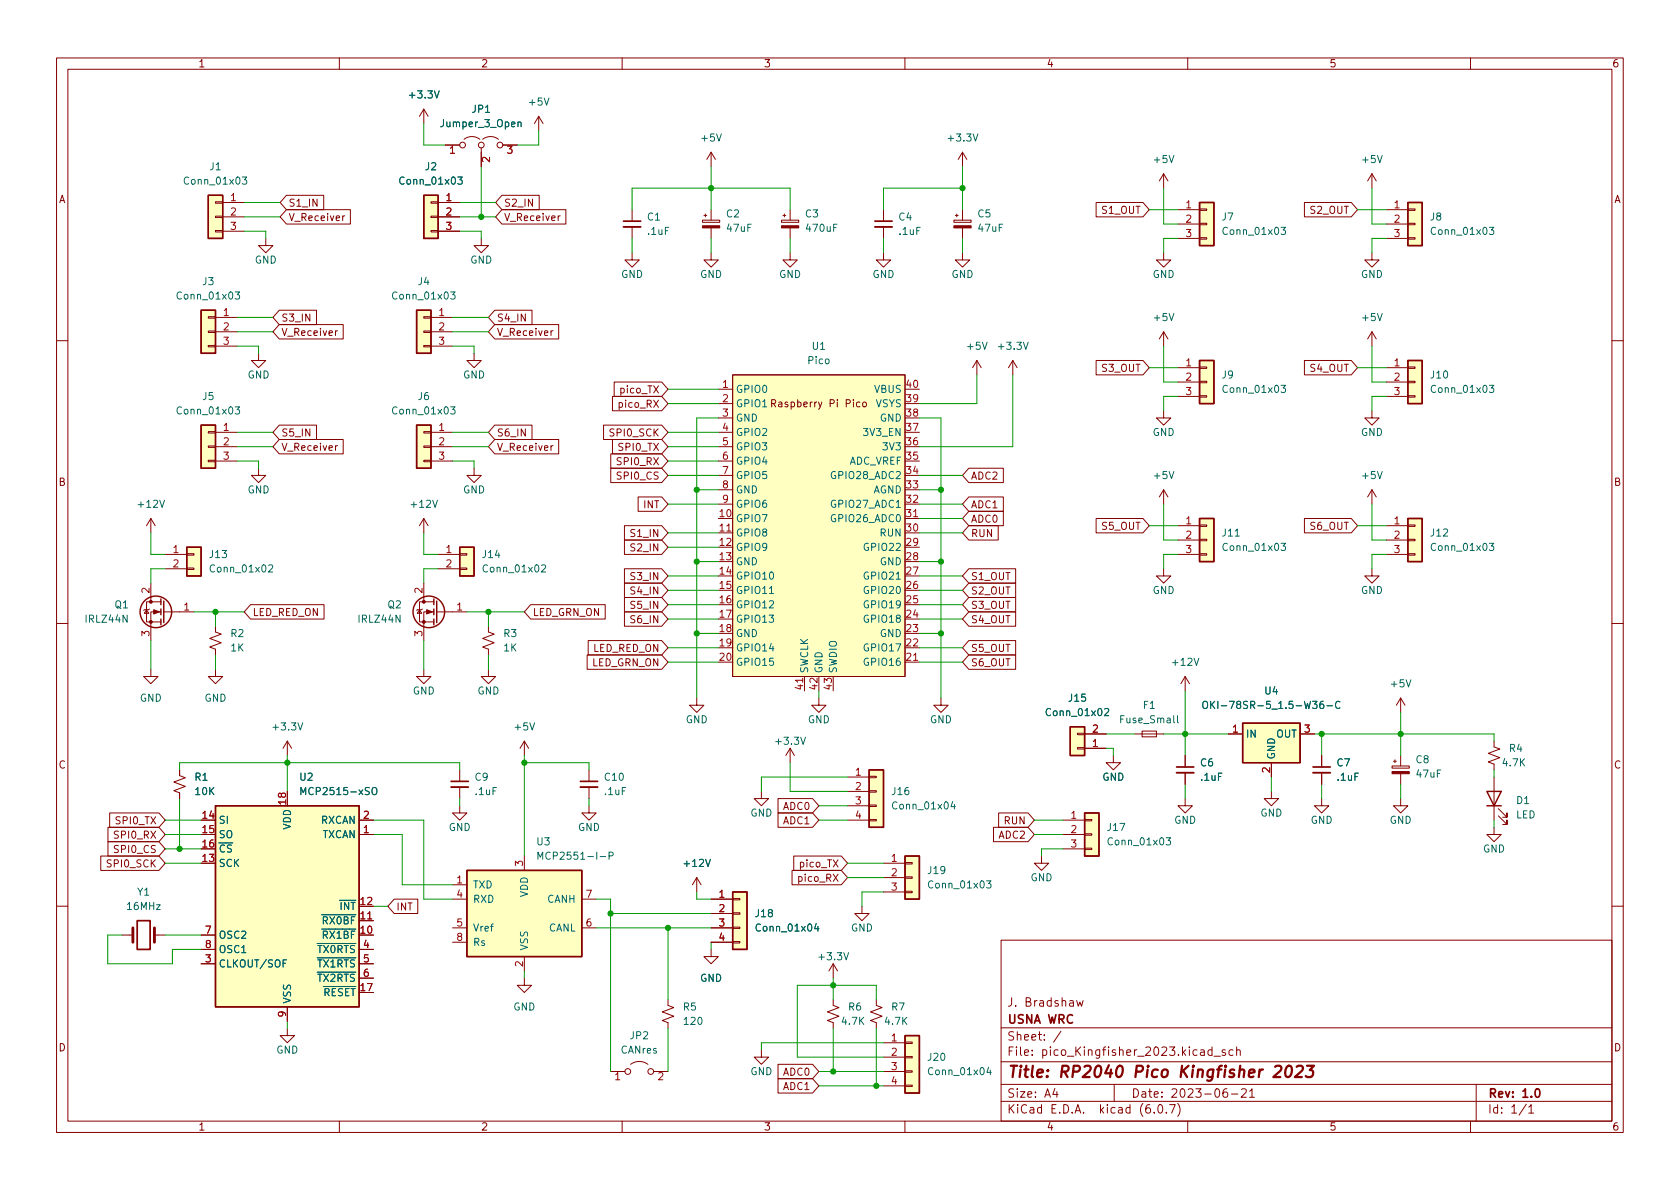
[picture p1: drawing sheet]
<svg xmlns="http://www.w3.org/2000/svg" width="297mm" height="210mm" viewBox="0 0 297 210" stroke-linecap="round" stroke-linejoin="round" font-family="sans-serif">
<defs><g id="words">
<text font-size="2.8" fill="#840000" x="178" y="190.6">Title: RP2040 Pico Kingfisher 2023</text>
<g font-size="2.1" fill="#840000">
<text x="178" y="178">J. Bradshaw</text>
<text x="178" y="184">Sheet: /</text>
<text x="178" y="181">USNA WRC</text>
<text x="178" y="186.7">File: pico_Kingfisher_2023.kicad_sch</text>
<text x="178" y="196.9">KiCad E.D.A. kicad (6.0.7)</text>
<text x="178" y="194.1">Size: A4</text>
<text x="200" y="194.1">Date: 2023-06-21</text>
<text x="263" y="194.1">Rev: 1.0</text>
<text x="263" y="196.9">Id: 1/1</text>
</g>
<g font-size="1.8" fill="#840000">
<text x="35" y="11.9">1</text>
<text x="85" y="11.9">2</text>
<text x="135" y="11.9">3</text>
<text x="185" y="11.9">4</text>
<text x="235" y="11.9">5</text>
<text x="285" y="11.9">6</text>
<text x="10.3" y="35.9">A</text>
<text x="285.3" y="35.9">A</text>
<text x="51" y="39.1">V_Receiver</text>
<text x="51" y="36.5">S1_IN</text>
<text x="89.1" y="39.1">V_Receiver</text>
<text x="89.1" y="36.5">S2_IN</text>
<text x="194.9" y="37.8">S1_OUT</text>
<text x="231.7" y="37.8">S2_OUT</text>
<text x="49.7" y="56.9">S3_IN</text>
<text x="49.7" y="59.4">V_Receiver</text>
<text x="87.8" y="59.4">V_Receiver</text>
<text x="87.8" y="56.9">S4_IN</text>
<text x="194.9" y="65.7">S3_OUT</text>
<text x="231.7" y="65.7">S4_OUT</text>
<text x="109.8" y="69.6">pico_TX</text>
<text x="49.7" y="77.2">S5_IN</text>
<text x="87.8" y="77.2">S6_IN</text>
<text x="108.1" y="77.2">SPI0_SCK</text>
<text x="109.6" y="72.1">pico_RX</text>
<text x="137.2" y="72">Raspberry Pi Pico</text>
<text x="49.7" y="79.7">V_Receiver</text>
<text x="87.8" y="79.7">V_Receiver</text>
<text x="109.4" y="82.3">SPI0_RX</text>
<text x="109.6" y="79.7">SPI0_TX</text>
<text x="10.3" y="85.9">B</text>
<text x="109.4" y="84.8">SPI0_CS</text>
<text x="113.8" y="89.9">INT</text>
<text x="171.6" y="84.8">ADC2</text>
<text x="171.6" y="89.9">ADC1</text>
<text x="285.3" y="85.9">B</text>
<text x="111.8" y="95">S1_IN</text>
<text x="171.6" y="92.4">ADC0</text>
<text x="171.6" y="95">RUN</text>
<text x="194.9" y="93.7">S5_OUT</text>
<text x="231.7" y="93.7">S6_OUT</text>
<text x="111.8" y="97.5">S2_IN</text>
<text x="111.8" y="107.7">S5_IN</text>
<text x="111.8" y="102.6">S3_IN</text>
<text x="111.8" y="105.1">S4_IN</text>
<text x="171.6" y="102.6">S1_OUT</text>
<text x="171.6" y="105.1">S2_OUT</text>
<text x="171.6" y="107.7">S3_OUT</text>
<text x="44.6" y="108.9">LED_RED_ON</text>
<text x="94.1" y="108.9">LED_GRN_ON</text>
<text x="111.8" y="110.2">S6_IN</text>
<text x="171.6" y="110.2">S4_OUT</text>
<text x="104.6" y="117.8">LED_GRN_ON</text>
<text x="104.8" y="115.3">LED_RED_ON</text>
<text x="171.6" y="117.8">S6_OUT</text>
<text x="171.6" y="115.3">S5_OUT</text>
<text x="10.3" y="135.9">C</text>
<text x="285.3" y="135.9">C</text>
<text x="138.5" y="143.2">ADC0</text>
<text x="20.5" y="148.3">SPI0_RX</text>
<text x="20.7" y="145.8">SPI0_TX</text>
<text x="138.5" y="145.8">ADC1</text>
<text x="176.6" y="148.3">ADC2</text>
<text x="177.6" y="145.8">RUN</text>
<text x="19.2" y="153.4">SPI0_SCK</text>
<text x="20.5" y="150.8">SPI0_CS</text>
<text x="141.4" y="155.9">pico_RX</text>
<text x="141.6" y="153.4">pico_TX</text>
<text x="70" y="161">INT</text>
<text x="10.3" y="185.9">D</text>
<text x="285.3" y="185.9">D</text>
<text x="138.5" y="190.2">ADC0</text>
<text x="138.5" y="192.7">ADC1</text>
<text x="35" y="199.9">1</text>
<text x="85" y="199.9">2</text>
<text x="135" y="199.9">3</text>
<text x="185" y="199.9">4</text>
<text x="235" y="199.9">5</text>
<text x="285" y="199.9">6</text>
</g>
<g font-size="1.8" fill="#006464">
<text x="72.6" y="17.4">+3.3V</text>
<text x="78.2" y="22.5">Jumper_3_Open</text>
<text x="83.5" y="19.9">JP1</text>
<text x="93.7" y="18.7">+5V</text>
<text x="124.1" y="25">+5V</text>
<text x="167.8" y="25">+3.3V</text>
<text x="204.1" y="28.8">+5V</text>
<text x="241" y="28.8">+5V</text>
<text x="32.9" y="32.6">Conn_01x03</text>
<text x="37.1" y="30.1">J1</text>
<text x="71" y="32.6">Conn_01x03</text>
<text x="75.2" y="30.1">J2</text>
<text x="114.5" y="39">C1</text>
<text x="114.6" y="41.5">.1uF</text>
<text x="128.5" y="38.4">C2</text>
<text x="128.6" y="41">47uF</text>
<text x="142.4" y="38.4">C3</text>
<text x="142.7" y="41">470uF</text>
<text x="158.9" y="39">C4</text>
<text x="159" y="41.5">.1uF</text>
<text x="172.9" y="38.4">C5</text>
<text x="173.1" y="41">47uF</text>
<text x="216.1" y="39">J7</text>
<text x="216.5" y="41.5">Conn_01x03</text>
<text x="252.9" y="39">J8</text>
<text x="253.4" y="41.5">Conn_01x03</text>
<text x="45" y="46.6">GND</text>
<text x="83.1" y="46.6">GND</text>
<text x="31.6" y="53">Conn_01x03</text>
<text x="35.8" y="50.4">J3</text>
<text x="69.7" y="53">Conn_01x03</text>
<text x="73.9" y="50.4">J4</text>
<text x="109.8" y="49.1">GND</text>
<text x="123.8" y="49.1">GND</text>
<text x="137.7" y="49.1">GND</text>
<text x="154.2" y="49.1">GND</text>
<text x="168.2" y="49.1">GND</text>
<text x="203.8" y="49.1">GND</text>
<text x="240.6" y="49.1">GND</text>
<text x="204.1" y="56.8">+5V</text>
<text x="241" y="56.8">+5V</text>
<text x="142.9" y="64.4">Pico</text>
<text x="143.6" y="61.8">U1</text>
<text x="171.1" y="61.8">+5V</text>
<text x="176.7" y="61.8">+3.3V</text>
<text x="35.8" y="70.7">J5</text>
<text x="43.8" y="66.9">GND</text>
<text x="73.9" y="70.7">J6</text>
<text x="81.9" y="66.9">GND</text>
<text x="130" y="69.5">GPIO0</text>
<text x="154.6" y="69.5">VBUS</text>
<text x="216.1" y="66.9">J9</text>
<text x="216.5" y="69.5">Conn_01x03</text>
<text x="253" y="66.9">J10</text>
<text x="253.4" y="69.5">Conn_01x03</text>
<text x="31.6" y="73.3">Conn_01x03</text>
<text x="69.7" y="73.3">Conn_01x03</text>
<text x="130" y="72">GPIO1</text>
<text x="130" y="74.5">GND</text>
<text x="130" y="77.1">GPIO2</text>
<text x="152.9" y="77.1">3V3_EN</text>
<text x="154.8" y="72">VSYS</text>
<text x="155.6" y="74.5">GND</text>
<text x="203.8" y="77.1">GND</text>
<text x="240.6" y="77.1">GND</text>
<text x="130" y="79.6">GPIO3</text>
<text x="130" y="82.2">GPIO4</text>
<text x="150" y="82.2">ADC_VREF</text>
<text x="156.4" y="79.6">3V3</text>
<text x="24.6" y="89.8">+12V</text>
<text x="43.8" y="87.2">GND</text>
<text x="72.8" y="89.8">+12V</text>
<text x="81.9" y="87.2">GND</text>
<text x="130" y="84.7">GPIO5</text>
<text x="130" y="87.2">GND</text>
<text x="130" y="89.8">GPIO6</text>
<text x="147.3" y="89.8">GPIO27_ADC1</text>
<text x="147.3" y="84.7">GPIO28_ADC2</text>
<text x="154.3" y="87.2">AGND</text>
<text x="204.1" y="84.7">+5V</text>
<text x="241" y="84.7">+5V</text>
<text x="130" y="92.3">GPIO7</text>
<text x="130" y="94.9">GPIO8</text>
<text x="147.3" y="92.3">GPIO26_ADC0</text>
<text x="155.7" y="94.9">RUN</text>
<text x="216.2" y="94.9">J11</text>
<text x="253" y="94.9">J12</text>
<text x="37.1" y="98.7">J13</text>
<text x="37.5" y="101.2">Conn_01x02</text>
<text x="85.4" y="98.7">J14</text>
<text x="85.7" y="101.2">Conn_01x02</text>
<text x="130" y="97.4">GPIO9</text>
<text x="130" y="99.9">GND</text>
<text x="153.1" y="97.4">GPIO22</text>
<text x="155.6" y="99.9">GND</text>
<text x="216.5" y="97.4">Conn_01x03</text>
<text x="253.4" y="97.4">Conn_01x03</text>
<text x="20.3" y="107.6">Q1</text>
<text x="68.6" y="107.6">Q2</text>
<text x="130" y="102.5">GPIO10</text>
<text x="130" y="105">GPIO11</text>
<text x="130" y="107.6">GPIO12</text>
<text x="153.1" y="107.6">GPIO19</text>
<text x="153.1" y="105">GPIO20</text>
<text x="153.1" y="102.5">GPIO21</text>
<text x="203.8" y="105">GND</text>
<text x="240.6" y="105">GND</text>
<text x="15.3" y="110.1">IRLZ44N</text>
<text x="40.8" y="112.6">R2</text>
<text x="63.5" y="110.1">IRLZ44N</text>
<text x="89.1" y="112.6">R3</text>
<text x="130" y="110.1">GPIO13</text>
<text x="130" y="112.6">GND</text>
<text x="153.1" y="110.1">GPIO18</text>
<text x="155.6" y="112.6">GND</text>
<text x="40.8" y="115.2">1K</text>
<text x="89.1" y="115.2">1K</text>
<text x="130" y="115.2">GPIO14</text>
<text x="130" y="117.7">GPIO15</text>
<text x="142.9" y="119.1" transform="rotate(-90 142.9 119.1)">SWCLK</text>
<text x="145.4" y="119.1" transform="rotate(-90 145.4 119.1)">GND</text>
<text x="148" y="119.1" transform="rotate(-90 148 119.1)">SWDIO</text>
<text x="153.1" y="117.7">GPIO16</text>
<text x="153.1" y="115.2">GPIO17</text>
<text x="207.5" y="117.7">+12V</text>
<text x="24.7" y="124.1">GND</text>
<text x="36.1" y="124.1">GND</text>
<text x="73" y="122.8">GND</text>
<text x="84.4" y="122.8">GND</text>
<text x="189" y="124.1">J15</text>
<text x="202.2" y="125.3">F1</text>
<text x="215.2" y="125.3">OKI-78SR-5_1.5-W36-C</text>
<text x="223.7" y="122.8">U4</text>
<text x="246.1" y="121.5">+5V</text>
<text x="48.5" y="129.2">+3.3V</text>
<text x="91.1" y="129.2">+5V</text>
<text x="121.2" y="127.9">GND</text>
<text x="137.4" y="131.7">+3.3V</text>
<text x="142.8" y="127.9">GND</text>
<text x="164.4" y="127.9">GND</text>
<text x="185.3" y="126.6">Conn_01x02</text>
<text x="198.3" y="127.9">Fuse_Small</text>
<text x="220.2" y="130.4">IN</text>
<text x="225.6" y="130.4">OUT</text>
<text x="212.3" y="135.5">C6</text>
<text x="225.4" y="134.4" transform="rotate(-90 225.4 134.4)">GND</text>
<text x="236.4" y="135.5">C7</text>
<text x="250.4" y="135">C8</text>
<text x="250.5" y="137.5">47uF</text>
<text x="265.8" y="135.5">4.7K</text>
<text x="266.9" y="133">R4</text>
<text x="34.5" y="138">R1</text>
<text x="34.6" y="140.6">10K</text>
<text x="53" y="138">U2</text>
<text x="53.9" y="140.6">MCP2515-xSO</text>
<text x="84" y="138">C9</text>
<text x="84.1" y="140.6">.1uF</text>
<text x="107" y="140.6">.1uF</text>
<text x="107" y="138">C10</text>
<text x="157.8" y="140.6">J16</text>
<text x="158.1" y="143.1">Conn_01x04</text>
<text x="194.9" y="138">GND</text>
<text x="212.4" y="138">.1uF</text>
<text x="236.5" y="138">.1uF</text>
<text x="268.2" y="142.2">D1</text>
<text x="38.6" y="145.7">SI</text>
<text x="38.6" y="148.2">SO</text>
<text x="51.4" y="146.7" transform="rotate(-90 51.4 146.7)">VDD</text>
<text x="56.7" y="145.7">RXCAN</text>
<text x="56.9" y="148.2">TXCAN</text>
<text x="79.3" y="146.9">GND</text>
<text x="94.9" y="149.5">U3</text>
<text x="102.2" y="146.9">GND</text>
<text x="132.7" y="144.4">GND</text>
<text x="195.9" y="146.9">J17</text>
<text x="196.2" y="149.5">Conn_01x03</text>
<text x="207.6" y="145.7">GND</text>
<text x="222.8" y="144.4">GND</text>
<text x="231.7" y="145.7">GND</text>
<text x="245.7" y="145.7">GND</text>
<text x="268" y="144.7">LED</text>
<text x="38.6" y="153.3">SCK</text>
<text x="38.6" y="150.7">~{CS}</text>
<text x="96.4" y="152">MCP2551-I-P</text>
<text x="121.1" y="153.3">+12V</text>
<text x="164.1" y="154.6">J19</text>
<text x="182.2" y="155.8">GND</text>
<text x="262.2" y="150.7">GND</text>
<text x="22.6" y="160.9">16MHz</text>
<text x="24.3" y="158.4">Y1</text>
<text x="58.8" y="160.9">~{INT}</text>
<text x="83.6" y="157.1">TXD</text>
<text x="83.6" y="159.6">RXD</text>
<text x="93.3" y="158.7" transform="rotate(-90 93.3 158.7)">VDD</text>
<text x="96.7" y="159.6">CANH</text>
<text x="164.5" y="157.1">Conn_01x03</text>
<text x="38.6" y="166">OSC2</text>
<text x="55.8" y="166">~{RX1BF}</text>
<text x="55.8" y="163.4">~{RX0BF}</text>
<text x="83.6" y="164.7">Vref</text>
<text x="83.6" y="167.3">Rs</text>
<text x="96.9" y="164.7">CANL</text>
<text x="133.6" y="162.2">J18</text>
<text x="134" y="164.7">Conn_01x04</text>
<text x="150.4" y="164.7">GND</text>
<text x="38.6" y="171.1">CLKOUT/SOF</text>
<text x="38.6" y="168.5">OSC1</text>
<text x="54.8" y="168.5">~{TX0RTS}</text>
<text x="54.8" y="171.1">~{TX1RTS}</text>
<text x="54.8" y="173.6">~{TX2RTS}</text>
<text x="93.3" y="168.1" transform="rotate(-90 93.3 168.1)">VSS</text>
<text x="123.8" y="173.6">GND</text>
<text x="145" y="169.8">+3.3V</text>
<text x="51.4" y="177.5" transform="rotate(-90 51.4 177.5)">VSS</text>
<text x="55.7" y="176.1">~{RESET}</text>
<text x="90.7" y="178.7">GND</text>
<text x="120.8" y="178.7">R5</text>
<text x="150" y="178.7">R6</text>
<text x="157.7" y="178.7">R7</text>
<text x="111.5" y="183.8">JP2</text>
<text x="121.1" y="181.2">120</text>
<text x="148.9" y="181.2">4.7K</text>
<text x="156.6" y="181.2">4.7K</text>
<text x="48.8" y="186.3">GND</text>
<text x="109.8" y="186.3">CANres</text>
<text x="132.7" y="190.1">GND</text>
<text x="164.1" y="187.6">J20</text>
<text x="164.5" y="190.1">Conn_01x04</text>
</g>
<g font-size="1.8" fill="#a90000">
<text x="79.5" y="27.2">1</text>
<text x="86.6" y="28.7" transform="rotate(-90 86.6 28.7)">2</text>
<text x="89.7" y="27.2">3</text>
<text x="40.8" y="35.6">1</text>
<text x="78.9" y="35.6">1</text>
<text x="40.8" y="38.1">2</text>
<text x="40.8" y="40.6">3</text>
<text x="78.9" y="38.1">2</text>
<text x="78.9" y="40.6">3</text>
<text x="209.7" y="36.8">1</text>
<text x="209.7" y="39.4">2</text>
<text x="209.7" y="41.9">3</text>
<text x="246.5" y="36.8">1</text>
<text x="246.5" y="39.4">2</text>
<text x="246.5" y="41.9">3</text>
<text x="39.5" y="55.9">1</text>
<text x="39.5" y="58.4">2</text>
<text x="77.6" y="55.9">1</text>
<text x="77.6" y="58.4">2</text>
<text x="39.5" y="61">3</text>
<text x="77.6" y="61">3</text>
<text x="209.7" y="64.8">1</text>
<text x="246.5" y="64.8">1</text>
<text x="127.8" y="68.6">1</text>
<text x="127.8" y="71.1">2</text>
<text x="160.3" y="71.1">39</text>
<text x="160.3" y="68.6">40</text>
<text x="209.7" y="67.3">2</text>
<text x="209.7" y="69.8">3</text>
<text x="246.5" y="67.3">2</text>
<text x="246.5" y="69.8">3</text>
<text x="39.5" y="76.2">1</text>
<text x="77.6" y="76.2">1</text>
<text x="127.8" y="73.7">3</text>
<text x="127.8" y="76.2">4</text>
<text x="160.3" y="76.2">37</text>
<text x="160.3" y="73.7">38</text>
<text x="39.5" y="78.7">2</text>
<text x="39.5" y="81.3">3</text>
<text x="77.6" y="78.7">2</text>
<text x="77.6" y="81.3">3</text>
<text x="127.8" y="78.7">5</text>
<text x="127.8" y="81.3">6</text>
<text x="127.8" y="83.8">7</text>
<text x="160.3" y="83.8">34</text>
<text x="160.3" y="81.3">35</text>
<text x="160.3" y="78.7">36</text>
<text x="127.8" y="86.4">8</text>
<text x="127.8" y="88.9">9</text>
<text x="160.3" y="88.9">32</text>
<text x="160.3" y="86.4">33</text>
<text x="127.3" y="91.4">10</text>
<text x="127.3" y="94">11</text>
<text x="160.3" y="94">30</text>
<text x="160.3" y="91.4">31</text>
<text x="209.7" y="92.7">1</text>
<text x="209.7" y="95.2">2</text>
<text x="246.5" y="92.7">1</text>
<text x="246.5" y="95.2">2</text>
<text x="30.6" y="97.8">1</text>
<text x="30.6" y="100.3">2</text>
<text x="78.9" y="97.8">1</text>
<text x="78.9" y="100.3">2</text>
<text x="127.3" y="96.5">12</text>
<text x="127.3" y="99.1">13</text>
<text x="127.3" y="101.6">14</text>
<text x="160.3" y="101.6">27</text>
<text x="160.3" y="99.1">28</text>
<text x="160.3" y="96.5">29</text>
<text x="209.7" y="97.8">3</text>
<text x="246.5" y="97.8">3</text>
<text x="26.4" y="104.9" transform="rotate(-90 26.4 104.9)">2</text>
<text x="32.5" y="107.9">1</text>
<text x="74.7" y="104.9" transform="rotate(-90 74.7 104.9)">2</text>
<text x="80.8" y="107.9">1</text>
<text x="127.3" y="104.1">15</text>
<text x="127.3" y="106.7">16</text>
<text x="160.3" y="106.7">25</text>
<text x="160.3" y="104.1">26</text>
<text x="26.4" y="112.5" transform="rotate(-90 26.4 112.5)">3</text>
<text x="74.7" y="112.5" transform="rotate(-90 74.7 112.5)">3</text>
<text x="127.3" y="109.2">17</text>
<text x="127.3" y="111.8">18</text>
<text x="160.3" y="111.8">23</text>
<text x="160.3" y="109.2">24</text>
<text x="127.3" y="114.3">19</text>
<text x="127.3" y="116.8">20</text>
<text x="160.3" y="116.8">21</text>
<text x="160.3" y="114.3">22</text>
<text x="142" y="121.9" transform="rotate(-90 142 121.9)">41</text>
<text x="144.5" y="121.9" transform="rotate(-90 144.5 121.9)">42</text>
<text x="147.1" y="121.9" transform="rotate(-90 147.1 121.9)">43</text>
<text x="193.2" y="129.5">2</text>
<text x="217.9" y="129.5">1</text>
<text x="230.6" y="129.5">3</text>
<text x="151.3" y="137.2">1</text>
<text x="193.2" y="132.1">1</text>
<text x="224.5" y="136.6" transform="rotate(-90 224.5 136.6)">2</text>
<text x="50.5" y="142.2" transform="rotate(-90 50.5 142.2)">18</text>
<text x="151.3" y="139.7">2</text>
<text x="151.3" y="142.2">3</text>
<text x="35.8" y="144.8">14</text>
<text x="35.8" y="147.3">15</text>
<text x="35.8" y="149.9">16</text>
<text x="64.3" y="147.3">1</text>
<text x="64.3" y="144.8">2</text>
<text x="151.3" y="144.8">4</text>
<text x="189.4" y="144.8">1</text>
<text x="189.4" y="147.3">2</text>
<text x="189.4" y="149.9">3</text>
<text x="35.8" y="152.4">13</text>
<text x="92.5" y="153.1" transform="rotate(-90 92.5 153.1)">3</text>
<text x="157.6" y="152.4">1</text>
<text x="157.6" y="154.9">2</text>
<text x="63.8" y="160">12</text>
<text x="80.8" y="156.2">1</text>
<text x="80.8" y="158.7">4</text>
<text x="103.6" y="158.7">7</text>
<text x="127.1" y="158.7">1</text>
<text x="127.1" y="161.3">2</text>
<text x="157.6" y="157.5">3</text>
<text x="36.3" y="165.1">7</text>
<text x="36.3" y="167.6">8</text>
<text x="63.8" y="165.1">10</text>
<text x="63.8" y="162.6">11</text>
<text x="64.3" y="167.6">4</text>
<text x="80.8" y="163.8">5</text>
<text x="80.8" y="166.4">8</text>
<text x="103.6" y="163.8">6</text>
<text x="127.1" y="163.8">3</text>
<text x="127.1" y="166.4">4</text>
<text x="36.3" y="170.2">3</text>
<text x="64.3" y="170.2">5</text>
<text x="64.3" y="172.7">6</text>
<text x="92.5" y="170.9" transform="rotate(-90 92.5 170.9)">2</text>
<text x="50.5" y="179.8" transform="rotate(-90 50.5 179.8)">9</text>
<text x="63.8" y="175.3">17</text>
<text x="157.6" y="184.1">1</text>
<text x="108.7" y="191">1</text>
<text x="116.3" y="191">2</text>
<text x="157.6" y="186.7">2</text>
<text x="157.6" y="189.2">3</text>
<text x="157.6" y="191.8">4</text>
</g>
</g></defs>
<g fill="none" stroke="#840000" stroke-width=".18">
<path d="M10 10.2h277v190.1h-277zM12 12.2h273v186.1h-273zM60 10.2v2M74.9 19.3v2.5M74.9 19.3l-.7 1.3M74.9 19.3l.8 1.3M110 10.2v2M160 10.2v2M210 10.2v2M260 10.2v2M38.1 38.2h1.3v.3h-1.3zM38.1 35.7h1.3v.2h-1.3z"/>
<path d="M39.4 35.8h3.8M39.4 38.3h3.8M50.6 37.1h11.4v2.5h-11.4l-1.1-1.3zM50.6 34.5h6.6v2.6h-6.6l-1.1-1.3zM61 38.2l-.4 .2M76.2 38.2h1.3v.3h-1.3zM76.2 35.7h1.3v.2h-1.3zM77.5 35.8h3.8M77.5 38.3h3.8M78.7 25.6h2.6M82 24.6a2.26 2.26 0 0 1 2.8 0M85.1 26.2v3.3"/>
<path d="M85.3 24.6a2.26 2.26 0 0 1 2.8 0M88.7 37.1h11.4v2.5h-11.4l-1.1-1.3zM88.7 34.5h6.6v2.6h-6.6l-1.1-1.3zM88.9 25.6h2.5M95.2 20.6l-.7 1.2M95.2 20.6v2.5M95.2 20.6l.8 1.2M99.1 38.2l-.4 .2M111.8 37.1v2M124.2 38.9h3.1v.4h-3.1zM124.5 38.1h.5M124.7 37.8v.5"/>
<path d="M125.7 26.9l-.7 1.3M125.7 26.9v2.6M125.7 37.1v1.8M125.7 26.9l.8 1.3M138.2 38.9h3v.4h-3zM138.4 38.1h.5M138.7 37.8v.5M139.7 37.1v1.8M156.2 37.1v2M168.7 38.9h3v.4h-3zM168.9 38.1h.5M169.2 37.8v.5"/>
<path d="M170.2 26.9l-.8 1.3M170.2 26.9v2.6M170.2 37.1v1.8M170.2 26.9l.7 1.3M193.8 35.8h8.3l1.1 1.3-1.1 1.2h-8.3zM205.7 30.7l-.7 1.3M205.7 30.7v2.6M205.7 30.7l.8 1.3M208.3 37.1h3.8M208.3 39.6h3.8M212.1 39.5h1.3v.2h-1.3zM212.1 37h1.3v.2h-1.3z"/>
<path d="M230.6 35.8h8.3l1.1 1.3-1.1 1.2h-8.3zM242.6 30.7v2.6M242.6 30.7l-.8 1.3M242.6 30.7l.7 1.3M245.1 37.1h3.8M245.1 39.6h3.8M248.9 39.5h1.3v.2h-1.3zM248.9 37h1.3v.2h-1.3zM36.8 58.5h1.3v.3h-1.3zM36.8 56h1.3v.3h-1.3zM38.1 40.8h1.3v.2h-1.3zM38.1 56.1h3.8"/>
<path d="M38.1 58.7h3.8M39.4 40.9h3.8M47 42.2v1.2h1.3l-1.3 1.3-1.3-1.3h1.3M49.4 54.9h6.6v2.5h-6.6l-1.1-1.3zM49.4 57.4h11.3v2.5h-11.3l-1.1-1.2zM59.7 58.5l-.4 .2M74.9 58.5h1.3v.3h-1.3zM74.9 56h1.3v.3h-1.3zM76.2 40.8h1.3v.2h-1.3zM76.2 56.1h3.8M76.2 58.7h3.8M77.5 40.9h3.8"/>
<path d="M85.1 42.2v1.2h1.3l-1.3 1.3-1.3-1.3h1.3M87.5 57.4h11.3v2.5h-11.3l-1.1-1.2zM87.5 54.9h6.6v2.5h-6.6l-1.1-1.3zM97.8 58.5l-.4 .2M111.8 44.7v1.3h1.2l-1.2 1.2-1.3-1.2h1.3M111.8 40.1v2.1M125.7 44.7v1.3h1.3l-1.3 1.2-1.2-1.2h1.2M125.7 40.3v1.9M139.7 44.7v1.3h1.3l-1.3 1.2-1.3-1.2h1.3M139.7 40.3v1.9M156.2 44.7v1.3h1.3l-1.3 1.2-1.3-1.2h1.3M156.2 40.1v2.1"/>
<path d="M170.2 44.7v1.3h1.2l-1.2 1.2-1.3-1.2h1.3M170.2 40.3v1.9M205.7 44.7v1.3h1.3l-1.3 1.2-1.2-1.2h1.2M205.7 58.7v2.5M205.7 58.7l-.7 1.2M205.7 58.7l.8 1.2M208.3 42.2h3.8M212.1 42h1.3v.3h-1.3zM242.6 44.7v1.3h1.2l-1.2 1.2-1.3-1.2h1.3M242.6 58.7l-.8 1.2M242.6 58.7v2.5M242.6 58.7l.7 1.2"/>
<path d="M245.1 42.2h3.8M248.9 42h1.3v.3h-1.3zM10 60.2h2M36.8 78.9h1.3v.2h-1.3zM36.8 76.3h1.3v.3h-1.3zM36.8 61.1h1.3v.2h-1.3zM38.1 76.4h3.8M38.1 79h3.8M38.1 61.2h3.8M45.7 62.5v1.2h1.3l-1.3 1.3-1.3-1.3h1.3M49.4 77.7h11.3v2.6h-11.3l-1.1-1.3zM49.4 75.2h6.6v2.5h-6.6l-1.1-1.3z"/>
<path d="M59.7 78.8l-.4 .2M74.9 78.9h1.3v.2h-1.3zM74.9 76.3h1.3v.3h-1.3zM74.9 61.1h1.3v.2h-1.3zM76.2 76.4h3.8M76.2 79h3.8M76.2 61.2h3.8M83.8 62.5v1.2h1.3l-1.3 1.3-1.3-1.3h1.3M87.5 77.7h11.3v2.6h-11.3l-1.1-1.3zM87.5 75.2h6.6v2.5h-6.6l-1.1-1.3zM97.8 78.8l-.4 .2M106.7 75.2h10.3l1.1 1.2-1.1 1.3h-10.3z"/>
<path d="M108.3 77.7h8.7l1.1 1.3-1.1 1.3h-8.7zM108.3 70.1h8.7l1.1 1.3-1.1 1.2h-8.7zM108.6 67.6h8.4l1.1 1.2-1.1 1.3h-8.4zM127 76.4h2.5M127 79h2.5M127 68.8h2.5M127 71.4h2.5M127 73.9h2.5M129.5 66.3h30.5v53.3h-30.5zM136.4 71.3h.6l.2-.2-.1-.3-.7-.1v1.2M136.7 71.3l.5 .6M152 71.2l-.3-.1-.3 .2 .2 .6h.4"/>
<path d="M152.6 71.2l.2-.1 .3 .1 .1 .5-.1 .2h-.3l-.2-.1zM172.7 63.7l-.7 1.3M172.7 63.7v2.6M172.7 63.7l.8 1.3M179.1 63.7l-.8 1.3M179.1 63.7v2.6M179.1 63.7l.7 1.3M193.8 63.7h8.3l1.1 1.3-1.1 1.3h-8.3zM205.7 72.6v1.3h1.3l-1.3 1.3-1.2-1.3h1.2M208.3 65h3.8M208.3 67.6h3.8M208.3 70.1h3.8"/>
<path d="M212.1 70h1.3v.2h-1.3zM212.1 67.4h1.3v.3h-1.3zM212.1 64.9h1.3v.2h-1.3zM230.6 63.7h8.3l1.1 1.3-1.1 1.3h-8.3zM242.6 72.6v1.3h1.2l-1.2 1.3-1.3-1.3h1.3M245.1 65h3.8M245.1 67.6h3.8M245.1 70.1h3.8M248.9 70h1.3v.2h-1.3zM248.9 67.4h1.3v.3h-1.3zM248.9 64.9h1.3v.2h-1.3zM285 60.2h2"/>
<path d="M26.7 91.7v2.5M26.7 91.7l-.8 1.3M26.7 91.7l.7 1.3M29.2 98h3.8M33 97.9h1.3v.3h-1.3zM36.8 81.4h1.3v.3h-1.3zM38.1 81.5h3.8M45.7 82.8v1.3h1.3l-1.3 1.2-1.3-1.2h1.3M74.9 81.4h1.3v.3h-1.3zM74.9 91.7l-.7 1.3M74.9 91.7v2.5M74.9 91.7l.8 1.3"/>
<path d="M76.2 81.5h3.8M77.5 98h3.8M81.3 97.9h1.2v.3h-1.2zM83.8 82.8v1.3h1.3l-1.3 1.2-1.3-1.2h1.3M108 82.8h9l1.1 1.3-1.1 1.2h-9zM108 80.3h9l1.1 1.2-1.1 1.3h-9zM110.4 95.5h6.6l1.1 1.3-1.1 1.2h-6.6zM110.4 93h6.6l1.1 1.2-1.1 1.3h-6.6zM112.8 87.9h4.2l1.1 1.2-1.1 1.3h-4.2zM127 81.5h2.5M127 94.2h2.5M127 84.1h2.5"/>
<path d="M127 86.6h2.5M127 89.1h2.5M160 91.7h2.6M171.3 82.8h6.1v2.5h-6.1l-1.1-1.2zM171.3 87.9h6.1v2.5h-6.1l-1.1-1.3zM171.3 90.4h6.1v2.6h-6.1l-1.1-1.3zM171.3 93h5.2v2.5h-5.2l-1.1-1.3zM193.8 91.7h8.3l1.1 1.3-1.1 1.2h-8.3zM205.7 86.6v2.5M205.7 86.6l-.7 1.3M205.7 86.6l.8 1.3M208.3 98h3.8"/>
<path d="M208.3 93h3.8M208.3 95.5h3.8M212.1 97.9h1.3v.3h-1.3zM212.1 95.4h1.3v.2h-1.3zM212.1 92.8h1.3v.3h-1.3zM230.6 91.7h8.3l1.1 1.3-1.1 1.2h-8.3zM242.6 86.6v2.5M242.6 86.6l-.8 1.3M242.6 86.6l.7 1.3M245.1 98h3.8M245.1 93h3.8M245.1 95.5h3.8"/>
<path d="M248.9 97.9h1.3v.3h-1.3zM248.9 95.4h1.3v.2h-1.3zM248.9 92.8h1.3v.3h-1.3zM10 110.2h2M25.9 107.8l.4 .7h-.8zM26.4 107.7l-.1 .1h-.8l-.1 .1M26.7 118.4v1.2h1.2l-1.2 1.3-1.3-1.3h1.3M26.7 103.1v3.3M28.4 108.2h-1.7v5.1M28.4 106.4h-2.5v3.6h2.5M29 108.2h5.3M29.2 100.6h3.8"/>
<path d="M33 100.5h1.3v.2h-1.3zM38.1 110.7v1.1l1 .3-2 .8 2 .8-2 .7 1 .4v1M38.1 118.4v1.2h1.3l-1.3 1.3-1.3-1.3h1.3M44.3 106.9h13v2.6h-13l-1.1-1.3zM74.2 107.8l.3 .7h-.7zM74.7 107.7l-.2 .1h-.7l-.1 .1M74.9 118.4v1.2h1.3l-1.3 1.3-1.2-1.3h1.2M74.9 103.1v3.3M76.7 108.2h-1.8v5.1M76.7 106.4h-2.5v3.6h2.5M77.2 108.2h5.3M77.5 100.6h3.8"/>
<path d="M81.3 100.5h1.2v.2h-1.2zM86.4 118.4v1.2h1.2l-1.2 1.3-1.3-1.3h1.3M86.4 110.7v1.1l1 .3-2.1 .8 2.1 .8-2.1 .7 1.1 .4v1M93.8 106.9h13.2v2.6h-13.2l-1.1-1.3zM103.8 115.8h13.2l1.1 1.3-1.1 1.3h-13.2zM104 113.3h13l1.1 1.2-1.1 1.3h-13zM110.4 105.7h6.6l1.1 1.2-1.1 1.3h-6.6zM110.4 108.2h6.6l1.1 1.3-1.1 1.2h-6.6zM110.4 100.6h6.6l1.1 1.2-1.1 1.3h-6.6zM110.4 103.1h6.6l1.1 1.3-1.1 1.3h-6.6zM142.2 119.6v2.6M160 117.1h2.6"/>
<path d="M171.3 100.6h8.3v2.5h-8.3l-1.1-1.3zM171.3 103.1h8.3v2.6h-8.3l-1.1-1.3zM171.3 115.8h8.3v2.6h-8.3l-1.1-1.3zM171.3 105.7h8.3v2.5h-8.3l-1.1-1.3zM171.3 113.3h8.3v2.5h-8.3l-1.1-1.3zM171.3 108.2h8.3v2.5h-8.3l-1.1-1.2zM205.7 100.6v1.2h1.3l-1.3 1.3-1.2-1.3h1.2M209.5 119.6v2.6M209.5 119.6l-.7 1.3M209.5 119.6l.8 1.3M242.6 100.6v1.2h1.2l-1.2 1.3-1.3-1.3h1.3M285 110.2h2"/>
<path d="M31.7 136.1v1.1l1.1 .3-2.1 .8 2.1 .8-2.1 .7 1 .4v1M50.8 131.1v2.5M50.8 131.1l-.8 1.2M50.8 131.1l.8 1.2M81.3 136.1v2.1M81.3 139.2v2M92.7 131.1v2.5M92.7 131.1l-.8 1.2M92.7 131.1l.8 1.2M104.1 136.1v2.1M104.1 139.2v2M123.2 123.4v1.3h1.3l-1.3 1.3-1.3-1.3h1.3"/>
<path d="M134.6 139.9v1.3h1.3l-1.3 1.3-1.3-1.3h1.3M139.7 132.3l-.8 1.3M139.7 132.3v2.6M139.7 132.3l.8 1.3M144.8 123.4v1.3h1.2l-1.2 1.3-1.3-1.3h1.3M149.9 137.4h3.8M149.9 139.9h3.8M153.7 139.8h1.2v.3h-1.2zM153.7 137.3h1.2v.2h-1.2zM166.4 123.4v1.3h1.2l-1.2 1.3-1.3-1.3h1.3M190.5 129.7h1.3v.2h-1.3zM190.5 132.2h1.3v.3h-1.3z"/>
<path d="M191.8 129.8h3.8M191.8 132.3h3.8M196.8 133.6v1.3h1.3l-1.3 1.2-1.2-1.2h1.2M200.7 129.8h5M201.9 129.3h2.6v1h-2.6zM209.5 133.6v2M209.5 136.6v2.1M217.2 129.8h2.5M224.8 139.9v1.3h1.3l-1.3 1.3-1.3-1.3h1.3M224.8 134.9v2.5M229.9 129.8h2.5M233.7 133.6v2"/>
<path d="M233.7 136.6v2.1M246.1 135.5h3.1v.3h-3.1zM246.4 134.6h.5M246.6 134.4v.5M247.6 123.4l-.7 1.3M247.6 123.4v2.6M247.6 133.6v1.9M247.6 136.8v1.9M247.6 123.4l.8 1.3M264.2 131.1v1l1 .4-2.1 .7 2.1 .8-2.1 .7 1.1 .4v1M264.2 137.4v7.6M17.8 151.4h10.3l1.1 1.2-1.1 1.3h-10.3z"/>
<path d="M19.1 148.8h9l1.1 1.3-1.1 1.3h-9zM19.1 146.3h9l1.1 1.3-1.1 1.2h-9zM19.4 143.8h8.7l1.1 1.2-1.1 1.3h-8.7zM63.5 147.6h2.5M63.5 145h2.5M69.7 159h4.2v2.5h-4.2l-1.1-1.2zM80 159h2.5M80 156.5h2.5M81.3 142.5v1.3h1.2l-1.2 1.2-1.3-1.2h1.3M92.7 151.4v2.5M102.9 159h2.5M104.1 142.5v1.3h1.3l-1.3 1.2-1.2-1.2h1.2"/>
<path d="M123.2 155.2l-.8 1.3M123.2 155.2v2.5M123.2 155.2l.8 1.3M125.7 159h3.8M129.5 158.9h1.3v.2h-1.3zM137.6 141.2h6.1l1.1 1.3-1.1 1.3h-6.1zM137.6 143.8h6.1l1.1 1.2-1.1 1.3h-6.1zM140 153.9h8.7l1.2 1.3-1.2 1.3h-8.7zM140.3 151.4h8.4l1.2 1.2-1.2 1.3h-8.4zM149.9 145h3.8M149.9 142.5h3.8M153.7 144.9h1.2v.3h-1.2z"/>
<path d="M153.7 142.4h1.2v.2h-1.2zM156.2 152.6h3.8M156.2 155.2h3.8M156.2 157.7h3.8M160 157.6h1.3v.3h-1.3zM160 155.1h1.3v.2h-1.3zM160 152.5h1.3v.3h-1.3zM175.7 146.3h6.1l1.1 1.3-1.1 1.2h-6.1zM176.6 143.8h5.2l1.1 1.2-1.1 1.3h-5.2zM184.1 151.4v1.2h1.3l-1.3 1.3-1.2-1.3h1.2M188 147.6h3.8M188 145h3.8"/>
<path d="M188 150.1h3.8M191.8 150h1.2v.2h-1.2zM191.8 147.4h1.2v.3h-1.2zM191.8 144.9h1.2v.3h-1.2zM209.5 141.2v1.3h1.3l-1.3 1.3-1.2-1.3h1.2M233.7 141.2v1.3h1.2l-1.2 1.3-1.3-1.3h1.3M247.6 141.2v1.3h1.3l-1.3 1.3-1.2-1.3h1.2M264.2 146.3v1.3h1.2l-1.2 1.2-1.3-1.2h1.3M264.9 144.3l1.5 1.5v-.8v.8h-.7M264.9 143l1.5 1.5v-.7v.7h-.7M10 160.2h2M21.6 165.3h1.9"/>
<path d="M27.3 165.3h1.9M35.6 165.3h2.5M35.6 170.4h2.5M35.6 167.9h2.5M50.8 178v2.6M63.5 162.8h2.5M63.5 170.4h2.5M63.5 167.9h2.5M63.5 173h2.5M80 164.1h2.5M80 166.6h2.5M92.7 173v1.2h1.3l-1.3 1.3-1.3-1.3h1.3"/>
<path d="M92.7 169.2v2.5M102.9 164.1h2.5M118.1 176.8v1l1 .4-2 .7 2 .8-2 .8 1 .3v1.1M125.7 167.9v1.3h1.3l-1.3 1.2-1.2-1.2h1.2M125.7 161.5h3.8M125.7 164.1h3.8M125.7 166.6h3.8M129.5 166.5h1.3v.2h-1.3zM129.5 164h1.3v.2h-1.3zM129.5 161.4h1.3v.3h-1.3zM147.3 176.8v1l1 .4-2 .7 2 .8-2 .8 1 .3v1.1M147.3 170.4l-.7 1.3"/>
<path d="M147.3 170.4v2.6M147.3 170.4l.8 1.3M152.4 160.3v1.2h1.3l-1.3 1.3-1.3-1.3h1.3M154.9 176.8v1l1.1 .4-2.1 .7 2.1 .8-2.1 .8 1 .3v1.1M177 166.3h108v32h-108zM190.4 176.9l.2 1 .3-.7 .3 .7 .3-1M285 160.2h2M50.8 181.9v1.2h1.3l-1.3 1.3-1.3-1.3h1.3M60 198.3v2M107.9 189.5h2.6M110 198.3v2M111.5 188.2a2.54 2.54 0 0 1 3.1 0"/>
<path d="M115.6 189.5h2.5M134.6 185.7v1.2h1.3l-1.3 1.3-1.3-1.3h1.3M137.6 190.7h6.1l1.1 1.3-1.1 1.3h-6.1zM137.6 188.2h6.1l1.1 1.3-1.1 1.2h-6.1zM156.2 184.4h3.8M156.2 186.9h3.8M156.2 189.5h3.8M156.2 192h3.8M160 198.3v2M160 191.9h1.3v.2h-1.3zM160 189.4h1.3v.2h-1.3zM160 186.8h1.3v.3h-1.3z"/>
<path d="M160 184.3h1.3v.2h-1.3zM177 194.8h108M177 191.8h108M177 187.8h108M177 181.8h108M186.5 192.5l-.4 1h1M186.9 193v1M187.6 182.4l-1.3 1.9M197 191.8v3M204.1 196.7v.1M204.9 195.4l.2-.1a.81 .81 0 0 1 .6 .7 .81 .81 0 0 1-.3 .8h-.2a.81 .81 0 0 1-.6-.6 .81 .81 0 0 1 .3-.8zM206.2 196.7v.1"/>
<path d="M206.8 195.3h1l-.7 1.5M208.2 195.1a1.72 1.72 0 0 1 0 2.3M210 198.3v2M214.3 185.7l-.4-.1-.3 .3v.4l.1 .3h.6M214.3 185.1v1.5M214.6 186.8h1.2M216.6 185.7l-.3-.1-.2 .2v.3l.5 .1v.4h-.5M216.9 192.5a.59 .59 0 0 0-.7 .7v.5l.2 .3h.4l.2-.1 .1-.5-.2-.2-.4-.1-.3 .3M217.7 193.5h1.2M218 185.7l-.4-.1-.3 .3v.4l.1 .3h.6M218.6 185.8l.3-.2 .3 .1 .1 .9M218.6 185.1v1.5"/>
<path d="M219.5 192.7l.6-.2 .2 .2 .1 .3-1 1h1M220.9 193l.5-.5v1.5M220.9 194h.9M260 198.3v2M261 191.8v6.5M269.9 195.3l-1.3 1.9M270.3 195.8l.4-.5v1.5M270.3 196.8h.9"/>
<circle cx="81.8" cy="25.6" r=".51"/>
<circle cx="85.1" cy="25.6" r=".51"/>
<circle cx="88.4" cy="25.6" r=".51"/>
<circle cx="111" cy="189.5" r=".51"/>
<circle cx="115.1" cy="189.5" r=".51"/>
</g>
<path d="M110.2 39.1h3.1M154.7 39.1h3M79.8 138.2h3M102.6 138.2h3.1M208 135.6h3.1M232.2 135.6h3M24.3 162.8h2.2v5.1h-2.2zM271.6 192.6l.2-.1a.82 .82 0 0 1 .6 .7 .82 .82 0 0 1-.3 .8h-.2a.81 .81 0 0 1-.6-.6 .81 .81 0 0 1 .3-.8z" fill="none" stroke="#840000" stroke-width=".3"/>
<path d="M225.5 188.7l.3-.2h.4a.45 .45 0 0 1 .3 .5l-.1 .3-1.3 1.2h1.3M227.5 188.7a.46 .46 0 0 1 .5-.2 .46 .46 0 0 1 .4 .3 1.15 1.15 0 0 1-.8 1.7l-.2-.1a1.54 1.54 0 0 1 .1-1.7zM229.3 188.7l.3-.2h.4a.45 .45 0 0 1 .4 .5l-.2 .3-1.3 1.2h1.3M231.1 188.5h1.2l-.7 .7h.3l.2 .2 .1 .2-.2 .7-.3 .2h-.6l-.2-.2" fill="none" stroke="#840000" stroke-width=".4"/>
<g fill="#ffffc2" stroke="#ffffc2" stroke-width=".18">
<path d="M248.9 35.8h2.6v7.6h-2.6z"/>
<path d="M35.6 75.2h2.5v7.6h-2.5z"/>
<path d="M160 183.1h2.6v10.2h-2.6z"/>
<path d="M73.7 75.2h2.5v7.6h-2.5z"/>
<path d="M38.1 142.5h25.4v35.5h-25.4z"/>
<path d="M33 96.8h2.6v5h-2.6z"/>
<path d="M129.5 157.7h2.6v10.2h-2.6z"/>
<path d="M212.1 91.7h2.5v7.6h-2.5z"/>
<path d="M129.5 66.3h30.5v53.3h-30.5z"/>
<path d="M82.5 153.9h20.4v15.3h-20.4z"/>
<path d="M219.7 127.9h10.2v7h-10.2z"/>
<path d="M191.8 143.8h2.5v7.6h-2.5z"/>
<path d="M189.2 128.5h2.6v5.1h-2.6z"/>
<path d="M35.6 54.9h2.5v7.6h-2.5z"/>
<path d="M81.3 96.8h2.5v5h-2.5z"/>
<path d="M36.8 34.5h2.6v7.7h-2.6z"/>
<path d="M153.7 136.1h2.5v10.2h-2.5z"/>
<path d="M74.9 34.5h2.6v7.7h-2.6z"/>
<path d="M160 151.4h2.6v7.6h-2.6z"/>
<path d="M73.7 54.9h2.5v7.6h-2.5z"/>
<path d="M248.9 63.7h2.6v7.7h-2.6z"/>
<path d="M212.1 35.8h2.5v7.6h-2.5z"/>
<path d="M248.9 91.7h2.6v7.6h-2.6z"/>
<path d="M212.1 63.7h2.5v7.7h-2.5z"/>
</g>
<g fill="none" stroke="#840000" stroke-width=".25">
<path d="M36.8 34.5h2.6v7.7h-2.6zM74.9 34.5h2.6v7.7h-2.6zM212.1 35.8h2.5v7.6h-2.5zM248.9 35.8h2.6v7.6h-2.6zM35.6 54.9h2.5v7.6h-2.5zM73.7 54.9h2.5v7.6h-2.5zM35.6 75.2h2.5v7.6h-2.5zM73.7 75.2h2.5v7.6h-2.5zM212.1 63.7h2.5v7.7h-2.5zM248.9 63.7h2.6v7.7h-2.6zM33 96.8h2.6v5h-2.6zM81.3 96.8h2.5v5h-2.5z"/>
<path d="M212.1 91.7h2.5v7.6h-2.5zM248.9 91.7h2.6v7.6h-2.6zM28.4 105.9v1M28.4 107.7v1M28.4 109.5v1M29 106.3v3.8M76.7 105.9v1M76.7 107.7v1M76.7 109.5v1M77.2 106.3v3.8M153.7 136.1h2.5v10.2h-2.5zM189.2 128.5h2.6v5.1h-2.6z"/>
<path d="M219.7 127.9h10.2v7h-10.2zM262.9 139.9h2.5l-1.2 2.6zM38.1 142.5h25.4v35.5h-25.4zM82.5 153.9h20.4v15.3h-20.4zM129.5 157.7h2.6v10.2h-2.6zM160 151.4h2.6v7.6h-2.6zM191.8 143.8h2.5v7.6h-2.5zM262.9 142.5h2.5M160 183.1h2.6v10.2h-2.6z"/>
<circle cx="27.6" cy="108.2" r="2.79"/>
<circle cx="75.8" cy="108.2" r="2.79"/>
</g>
<g fill="none" stroke="#006464" stroke-width=".18">
<path d="M42.8 31.3h.8l-.4 .5 .4 .1v.6l-.2 .1-.6-.1M80.9 31.3h.8l-.4 .5 .4 .1v.6l-.2 .1-.6-.1M91.6 21.7l.2-.1h.3v.8M41.6 51.6h.8l-.5 .5 .4 .1v.6l-.2 .1-.5-.1M79.7 51.6h.8l-.5 .5 .4 .1v.6l-.2 .1-.5-.1M226.5 40.2h.8l-.4 .5 .3 .1v.5l-.2 .2-.5-.2M263.3 40.2h.8l-.4 .5 .4 .1v.5l-.2 .2-.6-.2M41.6 71.9h.8l-.5 .5 .4 .1v.6l-.2 .1-.5-.1M79.7 71.9h.8l-.5 .5 .4 .1v.6l-.2 .1-.5-.1M226.5 68.1h.8l-.4 .5 .3 .1v.6l-.2 .1-.5-.1M263.3 68.1h.8l-.4 .5 .4 .1v.6l-.2 .1-.6-.1M226.5 96.1h.8l-.4 .5 .3 .1v.5l-.2 .1-.5-.1"/>
<path d="M263.3 96.1h.8l-.4 .5 .4 .1v.5l-.2 .1-.6-.1M47.5 100l.5-.1 .2 .3-.8 1h.8M95.8 100l.4-.1 .3 .3-.8 1h.8M136.1 105h.7M66 139.3h.1a.43 .43 0 0 1 .5 .4v.4a.42 .42 0 0 1-.4 .4 .42 .42 0 0 1-.4-.4v-.4zM195.3 125.4l.5-.1 .2 .3-.8 1h.8M208.2 126.6v1l.2 .2M212.7 124.2l.3-.2a.43 .43 0 0 1 .5 .4v.5a.42 .42 0 0 1-.4 .4 .42 .42 0 0 1-.4-.4zM214.1 124v1.3M214.2 124.6l.6 .7M214.8 124l-.7 .7M234.6 124.8h1"/>
<path d="M236.9 124.1a.6 .6 0 0 0-.8 .5 .6 .6 0 0 0 .6 .7l.2-.1M53.2 140.5v-1.2l.4 .9 .4-.9v1.2M95.1 152v-1.3l.4 .9 .5-.9v1.3M107.7 151.3h.6l.1-.2v-.3l-.7-.1v1.3M168.4 141.7l-.3 .9h.8M168.7 142.2v.9M174.4 155.8h.8l-.4 .4 .4 .2v.5l-.2 .1-.6-.1M206.2 148.1h.8l-.5 .5 .4 .1v.6l-.2 .1-.5-.1M50.7 169.7h-.6v1.3M144.3 163.3l-.3 .9h.8M144.6 163.8v.9M174.8 188.7l-.3 .9h.8"/>
<path d="M175.1 189.2v.9"/>
</g>
<path d="M23.5 164.1v2.5M27.3 164.1v2.5" fill="none" stroke="#840000" stroke-width=".51"/>
<g fill="#840000" stroke="#840000" stroke-width=".18">
<path d="M27.2 107.8l1 .4-1 .4z"/>
<path d="M75.4 107.8l1.1 .4-1.1 .4z"/>
<path d="M246.1 136.4h3.1v.4h-3.1z"/>
<path d="M124.2 39.9h3.1v.4h-3.1z"/>
<path d="M168.7 39.9h3v.4h-3z"/>
<path d="M138.2 39.9h3v.4h-3z"/>
<circle cx="26.7" cy="110" r=".25"/>
<circle cx="26.7" cy="106.4" r=".25"/>
<circle cx="74.9" cy="110" r=".25"/>
<circle cx="74.9" cy="106.4" r=".25"/>
</g>
<path d="M110.2 40.1h3.1M154.7 40.1h3M79.8 139.2h3M102.6 139.2h3.1M208 136.6h3.1M232.2 136.6h3" fill="none" stroke="#840000" stroke-width=".33"/>
<g fill="none" stroke="#009600" stroke-width=".18">
<path d="M43.2 38.3h6.3M43.2 35.8h6.3M74.9 21.8v3.8h3.8M81.3 38.3h6.3M81.3 35.8h6.3M85.1 29.5v8.8M95.2 23.1v2.5h-3.8M111.8 37.1v-3.8h27.9v3.8M125.7 29.5v7.6M170.2 33.3h-14v3.8M170.2 29.5v7.6M203.2 37.1h5.1"/>
<path d="M205.7 33.3v6.3h2.6M240 37.1h5.1M242.6 33.3v6.3h2.5M41.9 58.7h6.4M41.9 56.1h6.4M43.2 40.9h3.8v1.3M80 58.7h6.4M80 56.1h6.4M81.3 40.9h3.8v1.3M111.8 42.2v2.5M125.7 42.2v2.5M139.7 42.2v2.5"/>
<path d="M156.2 42.2v2.5M170.2 42.2v2.5M208.3 42.2h-2.6v2.5M245.1 42.2h-2.5v2.5M41.9 76.4h6.4M41.9 61.2h3.8v1.3M41.9 79h6.4M80 76.4h6.4M80 61.2h3.8v1.3M80 79h6.4M118.1 68.8h8.9M118.1 71.4h8.9"/>
<path d="M118.1 76.4h8.9M118.1 79h8.9M127 73.9h-3.8v49.5M162.6 73.9h3.8v49.5M172.7 66.3v5.1h-10.1M179.1 66.3v12.7h-16.5M203.2 65h5.1M205.7 61.2v6.4h2.6M208.3 70.1h-2.6v2.5M240 65h5.1M242.6 61.2v6.4h2.5M245.1 70.1h-2.5v2.5"/>
<path d="M26.7 94.2v3.8h2.5M41.9 81.5h3.8v1.3M74.9 94.2v3.8h2.6M80 81.5h3.8v1.3M118.1 89.1h8.9M118.1 94.2h8.9M118.1 96.8h8.9M118.1 81.5h8.9M118.1 84.1h8.9M123.2 99.3h3.8M123.2 86.6h3.8M162.6 99.3h3.8"/>
<path d="M162.6 86.6h3.8M162.6 89.1h7.6M162.6 94.2h7.6M162.6 91.7h7.6M162.6 84.1h7.6M203.2 93h5.1M205.7 89.1v6.4h2.6M208.3 98h-2.6v2.6M240 93h5.1M242.6 89.1v6.4h2.5M245.1 98h-2.5v2.6M26.7 113.3v5.1"/>
<path d="M29.2 100.6h-2.5v2.5M34.3 108.2h8.9M38.1 108.2v2.5M38.1 115.8v2.6M74.9 113.3v5.1M77.5 100.6h-2.6v2.5M82.5 108.2h10.2M86.4 108.2v2.5M86.4 115.8v2.6M118.1 106.9h8.9M118.1 101.8h8.9M118.1 104.4h8.9"/>
<path d="M118.1 117.1h8.9M118.1 114.5h8.9M118.1 109.5h8.9M123.2 112h3.8M162.6 112h3.8M162.6 106.9h7.6M162.6 101.8h7.6M162.6 104.4h7.6M162.6 117.1h7.6M162.6 114.5h7.6M162.6 109.5h7.6M31.7 136.1v-1.2h49.6v1.2"/>
<path d="M50.8 133.6v6.3M92.7 133.6v17.8M92.7 134.9h11.4v1.2M139.7 134.9v5h10.2M144.8 122.2v1.2M149.9 137.4h-15.3v2.5M195.6 132.3h1.2v1.3M195.6 129.8h5.1M205.7 129.8h11.5M209.5 122.2v11.4M209.5 138.7v2.5M224.8 137.4v2.5"/>
<path d="M232.4 129.8h31.8v1.3M233.7 129.8v3.8M233.7 138.7v2.5M247.6 126v7.6M247.6 138.7v2.5M264.2 136.1v1.3M29.2 150.1h6.4M29.2 147.6h6.4M29.2 152.6h6.4M29.2 145h6.4M31.7 141.2v8.9M66 145h8.9v14h5.1"/>
<path d="M66 147.6h5.1v8.9h8.9M81.3 141.2v1.3M104.1 141.2v1.3M105.4 159h2.5v30.5M123.2 157.7v1.3h2.5M144.8 145h5.1M144.8 142.5h5.1M149.9 152.6h6.3M149.9 155.2h6.3M156.2 157.7h-3.8v2.6M182.9 147.6h5.1M182.9 145h5.1"/>
<path d="M188 150.1h-3.9v1.3M264.2 145v1.3M21.6 165.3h-2.6v5.1h11.5v-2.5h5.1M29.2 165.3h6.4M66 160.3h2.6M92.7 171.7v1.3M105.4 164.1h20.3M107.9 161.5h17.8M118.1 164.1v12.7M125.7 166.6v1.3M147.3 173v3.8M154.9 176.8v-2.6h-13.9v12.7h15.2"/>
<path d="M50.8 180.6v1.3M118.1 181.9v7.6M144.8 192h11.4M144.8 189.5h11.4M147.3 181.9v7.6M154.9 181.9v10.1M156.2 184.4h-21.6v1.3"/>
</g>
<g fill="#009600" stroke="#009600" stroke-width=".18">
<circle cx="50.8" cy="134.9" r=".46"/>
<circle cx="31.7" cy="150.1" r=".46"/>
<circle cx="118.1" cy="164.1" r=".46"/>
<circle cx="92.7" cy="134.9" r=".46"/>
<circle cx="107.9" cy="161.5" r=".46"/>
<circle cx="85.1" cy="38.3" r=".46"/>
<circle cx="38.1" cy="108.2" r=".46"/>
<circle cx="86.4" cy="108.2" r=".46"/>
<circle cx="147.3" cy="189.5" r=".46"/>
<circle cx="147.3" cy="174.2" r=".46"/>
<circle cx="154.9" cy="192" r=".46"/>
<circle cx="125.7" cy="33.3" r=".46"/>
<circle cx="170.2" cy="33.3" r=".46"/>
<circle cx="247.6" cy="129.8" r=".46"/>
<circle cx="209.5" cy="129.8" r=".46"/>
<circle cx="123.2" cy="99.3" r=".46"/>
<circle cx="123.2" cy="86.6" r=".46"/>
<circle cx="123.2" cy="112" r=".46"/>
<circle cx="166.4" cy="86.6" r=".46"/>
<circle cx="166.4" cy="99.3" r=".46"/>
<circle cx="166.4" cy="112" r=".46"/>
<circle cx="233.7" cy="129.8" r=".46"/>
</g>
<use href="#words"/>
</svg>
